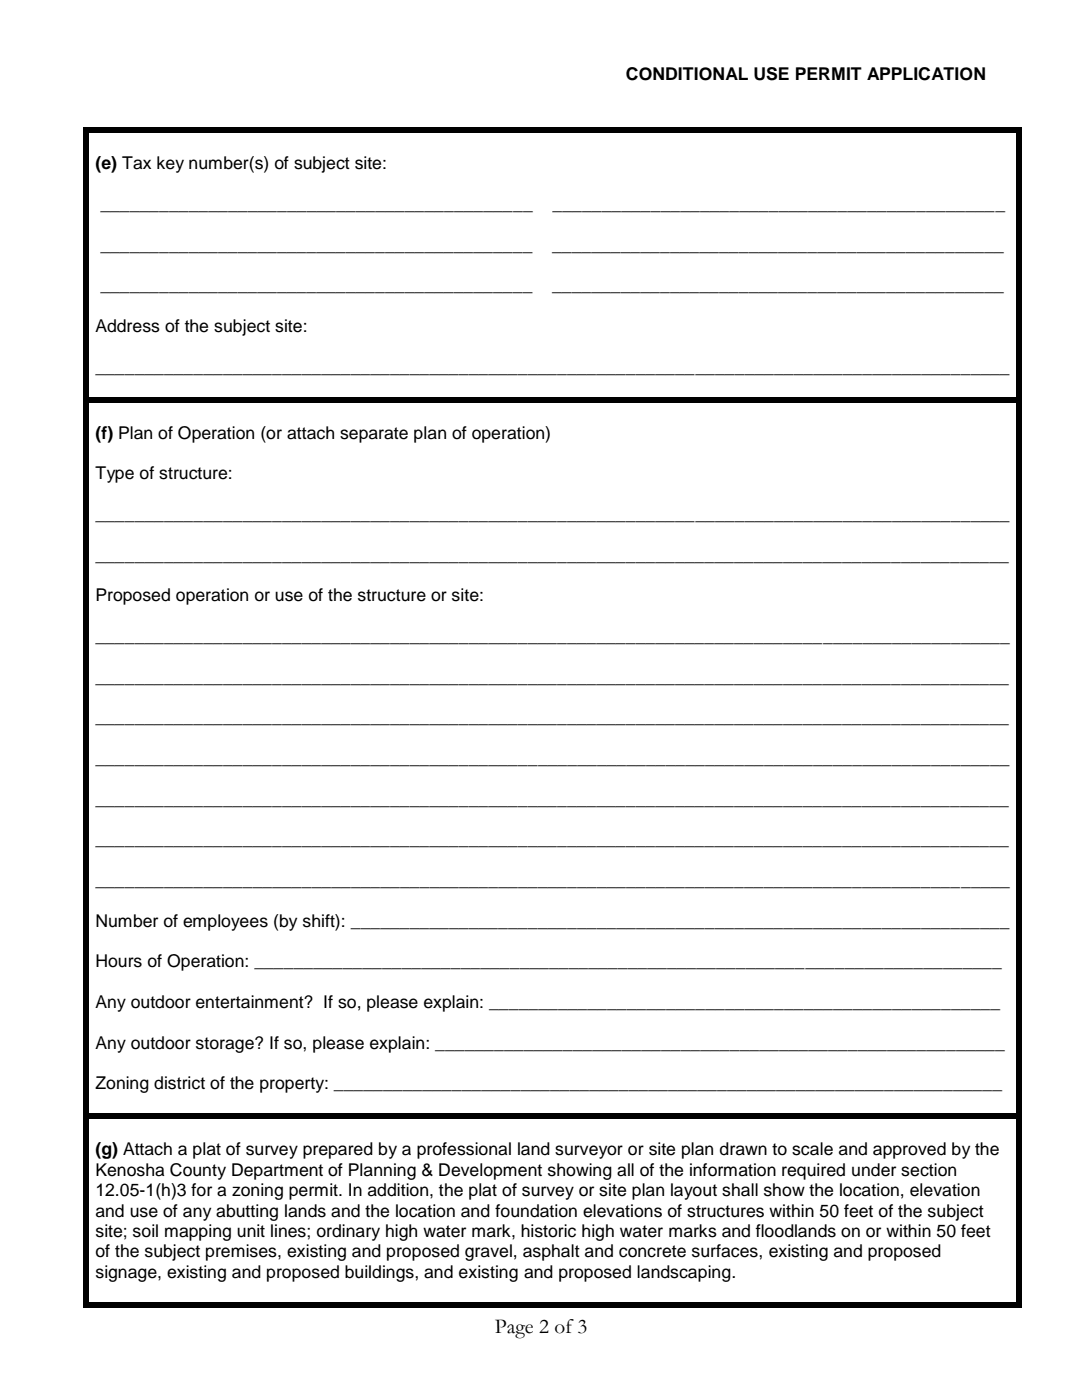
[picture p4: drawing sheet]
<svg xmlns="http://www.w3.org/2000/svg" width="216mm" height="279mm" viewBox="0 0 216 279" stroke-linecap="round" stroke-linejoin="round" font-family="sans-serif">
<defs><g id="words">
<text font-size="4.2" x="98.7" y="265.9">Page 2 of3</text>
<g font-size="3.5">
<text x="124.9" y="15.9">CONDITIONAL USE PERMIT APPLICATION</text>
<text x="19" y="33.7">(e) Tax key number(s) of subject site:</text>
<text x="20" y="41.9">____________________________________________</text>
<text x="110.3" y="41.9">______________________________________________</text>
<text x="20" y="50">____________________________________________</text>
<text x="110.2" y="50">______________________________________________</text>
<text x="20" y="58.1">____________________________________________</text>
<text x="110.2" y="58.1">______________________________________________</text>
<text x="19" y="66.2">Address of the subject site:</text>
<text x="19" y="74.3">_____________________________________________________________________________________________</text>
<text x="19" y="87.6">(f) Plan of Operation (or attach separate plan of operation)</text>
<text x="19" y="95.7">Type of structure:</text>
<text x="19" y="103.8">_____________________________________________________________________________________________</text>
<text x="19" y="111.9">_____________________________________________________________________________________________</text>
<text x="19" y="120">Proposed operation or use of the structure or site:</text>
<text x="19" y="128.2">_____________________________________________________________________________________________</text>
<text x="19" y="136.2">_____________________________________________________________________________________________</text>
<text x="19" y="144.4">_____________________________________________________________________________________________</text>
<text x="19" y="152.5">_____________________________________________________________________________________________</text>
<text x="19" y="160.6">_____________________________________________________________________________________________</text>
<text x="19" y="168.7">_____________________________________________________________________________________________</text>
<text x="19" y="176.9">_____________________________________________________________________________________________</text>
<text x="19" y="184.9">Number of employees (by shift): ___________________________________________________________________</text>
<text x="19" y="193.1">Hours of Operation: ____________________________________________________________________________</text>
<text x="19" y="201.2">Any outdoor entertainment? If so, please explain: ____________________________________________________</text>
<text x="19" y="209.3">Any outdoor storage? If so, please explain: __________________________________________________________</text>
<text x="19" y="217.4">Zoning district of the property: ____________________________________________________________________</text>
<text x="19" y="230.6">(g) Attach a plat of survey prepared by a professional land surveyor or site plan drawn to scale and approved by the</text>
<text x="19" y="234.7">Kenosha County Department of Planning &amp; Development showing all of the information required under section</text>
<text x="19" y="238.8">12.05-1(h)3 for a zoning permit. In addition, the plat of survey or site plan layout shall show the location, elevation</text>
<text x="19" y="242.8">and use of any abutting lands and the location and foundation elevations of structures within 50 feet of the subject</text>
<text x="19" y="246.9">site; soil mapping unit lines; ordinary high water mark, historic high water marks and floodlands on or within 50 feet</text>
<text x="19" y="250.9">of the subject premises, existing and proposed gravel, asphalt and concrete surfaces, existing and proposed</text>
<text x="19" y="255">signage, existing and proposed buildings, and existing and proposed landscaping.</text>
</g>
</g></defs>
<g fill="#000">
<path d="M16.6 25.4h1.1v1.1h-1.1z" fill-rule="evenodd"/>
<path d="M16.6 25.4h1.1v1.1h-1.1z" fill-rule="evenodd"/>
<path d="M17.7 25.4h185.2v1.1h-185.2z" fill-rule="evenodd"/>
<path d="M202.9 25.4h1.1v1.1h-1.1z" fill-rule="evenodd"/>
<path d="M202.9 25.4h1.1v1.1h-1.1z" fill-rule="evenodd"/>
<path d="M16.6 26.5h1.1v52.7h-1.1z" fill-rule="evenodd"/>
<path d="M202.9 26.5h1.1v52.7h-1.1z" fill-rule="evenodd"/>
<path d="M16.6 79.2h1.1v1.1h-1.1z" fill-rule="evenodd"/>
<path d="M17.7 79.2h185.2v1.1h-185.2z" fill-rule="evenodd"/>
<path d="M202.9 79.2h1.1v1.1h-1.1z" fill-rule="evenodd"/>
<path d="M16.6 80.3h1.1v142h-1.1z" fill-rule="evenodd"/>
<path d="M16.6 222.3h1.1v1h-1.1z" fill-rule="evenodd"/>
<path d="M17.7 222.3h185.2v1h-185.2z" fill-rule="evenodd"/>
<path d="M202.9 80.3h1.1v142h-1.1z" fill-rule="evenodd"/>
<path d="M202.9 222.3h1.1v1h-1.1z" fill-rule="evenodd"/>
<path d="M16.6 223.3h1.1v36.5h-1.1z" fill-rule="evenodd"/>
<path d="M202.9 223.3h1.1v36.5h-1.1z" fill-rule="evenodd"/>
<path d="M16.6 259.8h1.1v1.1h-1.1z" fill-rule="evenodd"/>
<path d="M16.6 259.8h1.1v1.1h-1.1z" fill-rule="evenodd"/>
<path d="M17.7 259.8h185.2v1.1h-185.2z" fill-rule="evenodd"/>
<path d="M202.9 259.8h1.1v1.1h-1.1z" fill-rule="evenodd"/>
<path d="M202.9 259.8h1.1v1.1h-1.1z" fill-rule="evenodd"/>
</g>
<use href="#words"/>
</svg>
